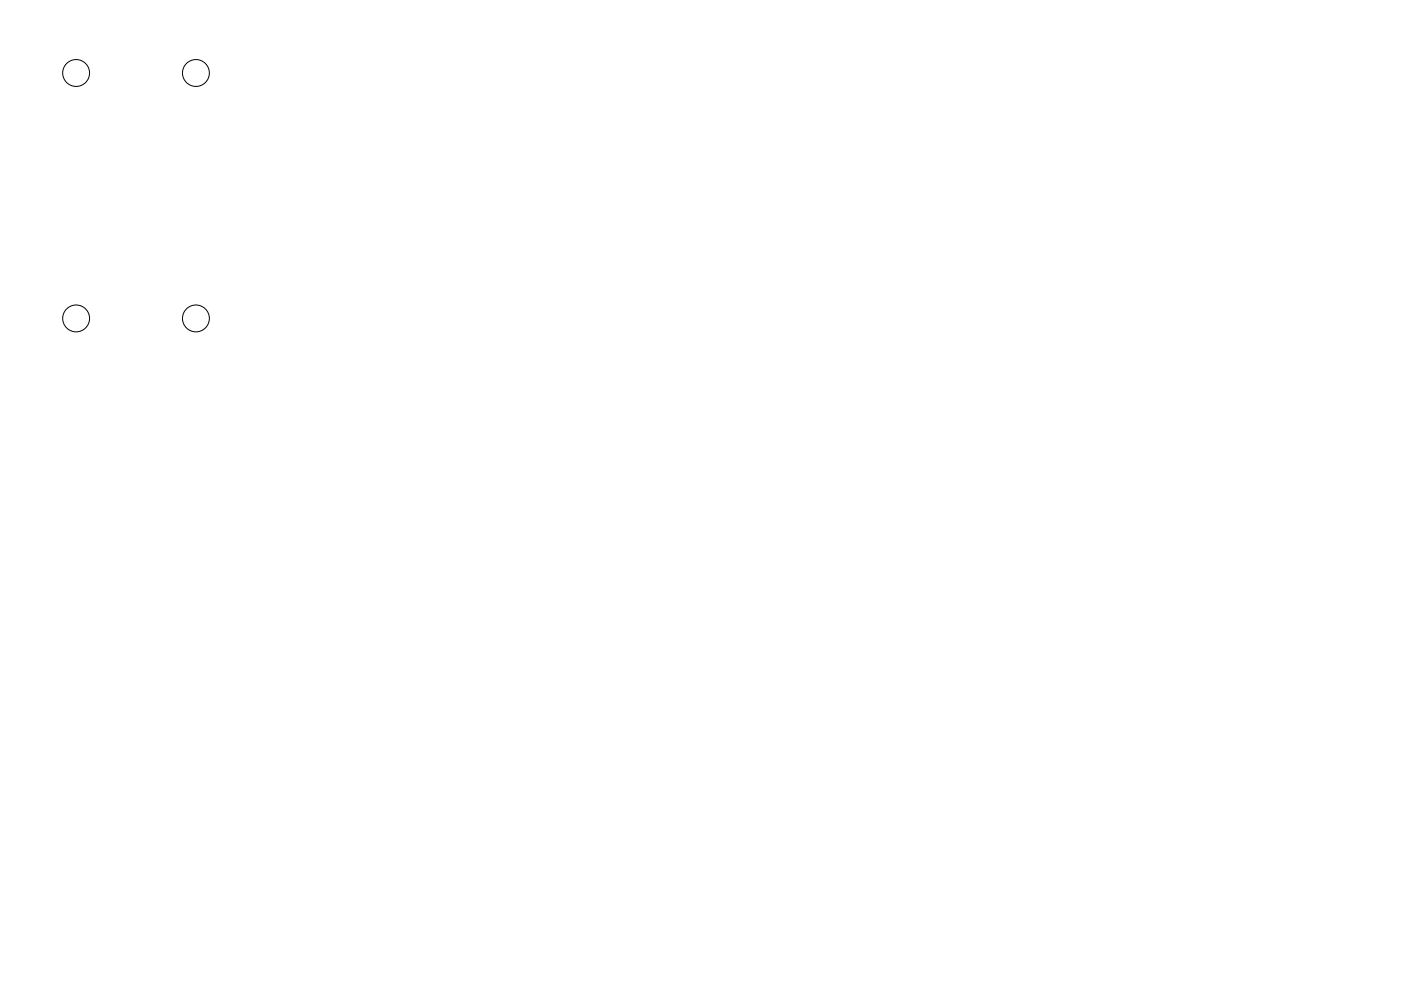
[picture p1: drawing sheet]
<svg xmlns="http://www.w3.org/2000/svg" width="297mm" height="210mm" viewBox="0 0 297 210" stroke-linecap="round" stroke-linejoin="round" font-family="sans-serif">
<g fill="none" stroke="#000" stroke-width=".21">
<circle cx="16.1" cy="15.5" r="2.85"/>
<circle cx="41.5" cy="15.5" r="2.85"/>
<circle cx="16.1" cy="67.6" r="2.85"/>
<circle cx="41.5" cy="67.6" r="2.85"/>
</g>
</svg>
